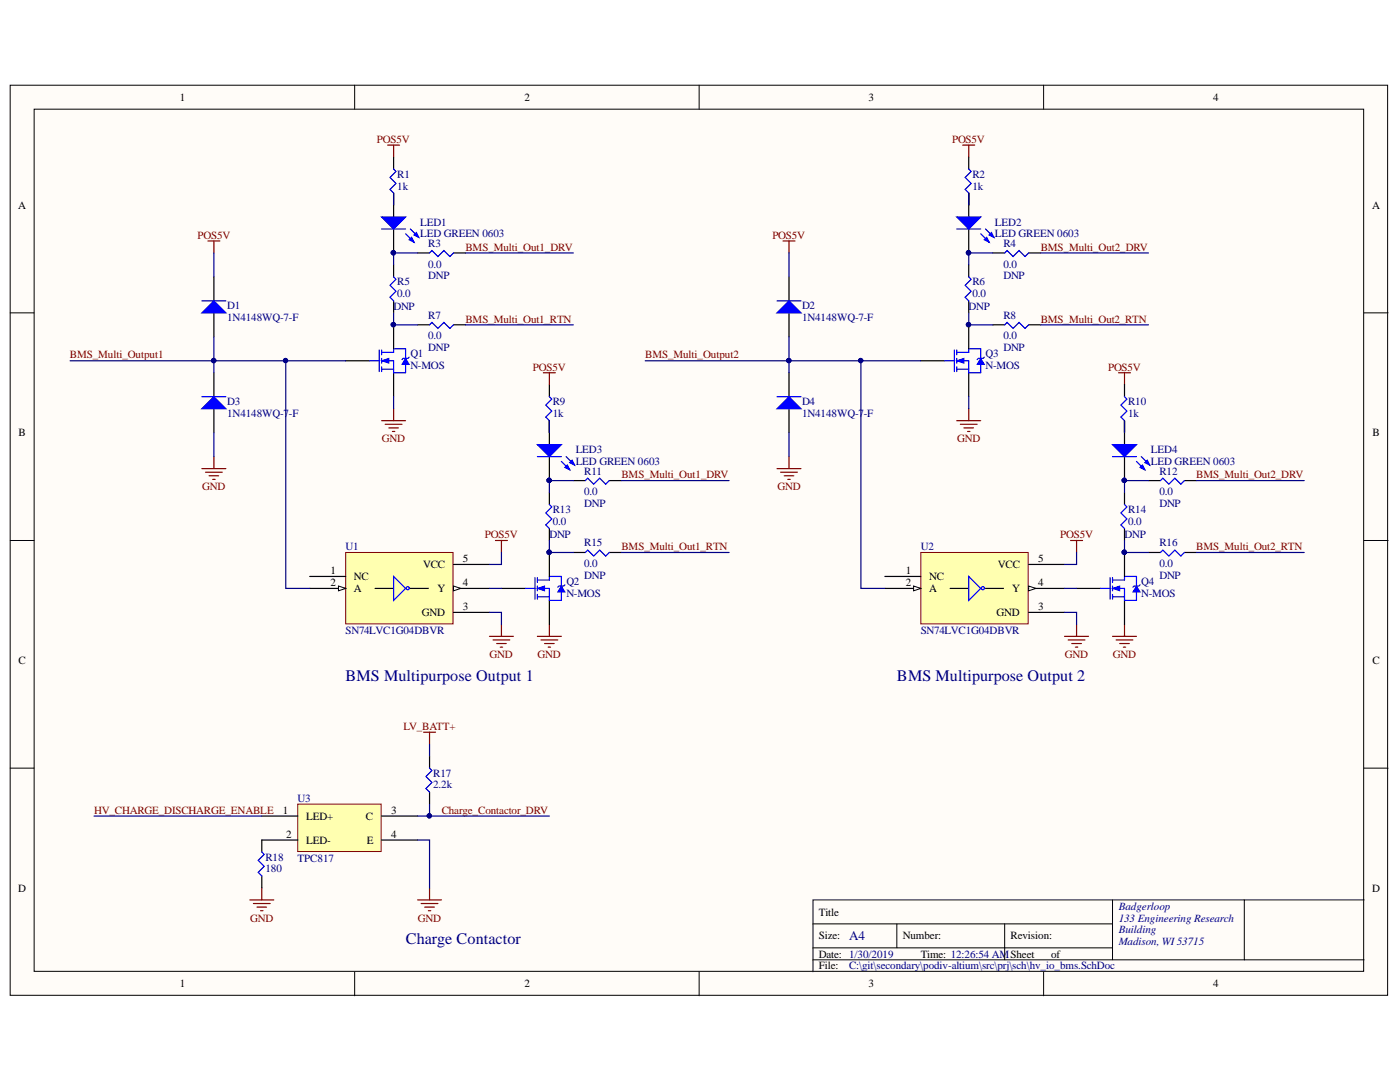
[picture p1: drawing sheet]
<svg xmlns="http://www.w3.org/2000/svg" width="279mm" height="216mm" viewBox="0 0 279 216" stroke-linecap="round" stroke-linejoin="round" font-family="sans-serif">
<defs><g id="words">
<g font-size="3.2" fill="#000080">
<text x="68.9" y="135.9">BMS Multipurpose Output 1</text>
<text x="179" y="135.9">BMS Multipurpose Output 2</text>
<text x="81" y="188.5">Charge Contactor</text>
</g>
<text font-size="2.6" fill="#000080" x="169.5" y="187.6">A4</text>
<g font-size="2.2">
<text x="35.9" y="20.1">1</text>
<text x="104.7" y="20.1">2</text>
<text x="173.3" y="20.1">3</text>
<text x="242.1" y="20.1">4</text>
<text x="3.6" y="41.6">A</text>
<text x="273.9" y="41.6">A</text>
<text x="3.7" y="87">B</text>
<text x="273.9" y="87">B</text>
<text x="84.4" y="113.4">VCC</text>
<text x="92.4" y="112.2">5</text>
<text x="199.1" y="113.4">VCC</text>
<text x="207.2" y="112.2">5</text>
<text x="66" y="114.5">1</text>
<text x="66" y="116.9">2</text>
<text x="70.6" y="115.7">NC</text>
<text x="70.6" y="118.2">A</text>
<text x="87.3" y="118.2">Y</text>
<text x="92.4" y="116.9">4</text>
<text x="180.8" y="114.5">1</text>
<text x="180.8" y="116.9">2</text>
<text x="185.4" y="115.7">NC</text>
<text x="185.4" y="118.2">A</text>
<text x="202" y="118.2">Y</text>
<text x="207.2" y="116.9">4</text>
<text x="84.2" y="122.9">GND</text>
<text x="92.4" y="121.7">3</text>
<text x="198.9" y="122.9">GND</text>
<text x="207.2" y="121.7">3</text>
<text x="3.7" y="132.5">C</text>
<text x="273.9" y="132.5">C</text>
<text x="56.4" y="162.4">1</text>
<text x="57.1" y="167.1">2</text>
<text x="61.1" y="163.6">LED+</text>
<text x="73" y="163.6">C</text>
<text x="78.1" y="167.1">4</text>
<text x="78.1" y="162.4">3</text>
<text x="61.1" y="168.3">LED-</text>
<text x="73.2" y="168.3">E</text>
<text x="3.6" y="177.9">D</text>
<text x="273.9" y="177.9">D</text>
<text x="163.4" y="182.7">Title</text>
<text x="163.4" y="187.4">Size:</text>
<text x="163.4" y="191.1">Date: 1/30/2019</text>
<text x="180.2" y="187.4">Number:</text>
<text x="183.8" y="191.1">Time: 12:26:54 AMSheet</text>
<text x="201.7" y="187.4">Revision:</text>
<text x="209.8" y="191.1">of</text>
<text x="35.9" y="197">1</text>
<text x="104.7" y="197">2</text>
<text x="163.4" y="193.5">File:</text>
<text x="173.3" y="197">3</text>
<text x="242.1" y="197">4</text>
</g>
<g font-size="2.2" fill="#800000">
<text x="75.2" y="28.5">POS5V</text>
<text x="190" y="28.5">POS5V</text>
<text x="39.4" y="47.6">POS5V</text>
<text x="154.1" y="47.6">POS5V</text>
<text x="92.9" y="50">BMS_Multi_Out1_DRV</text>
<text x="207.7" y="50">BMS_Multi_Out2_DRV</text>
<text x="92.9" y="64.4">BMS_Multi_Out1_RTN</text>
<text x="207.7" y="64.4">BMS_Multi_Out2_RTN</text>
<text x="14" y="71.5">BMS_Multi_Output1</text>
<text x="128.8" y="71.5">BMS_Multi_Output2</text>
<text x="106.3" y="73.9">POS5V</text>
<text x="221.1" y="73.9">POS5V</text>
<text x="76.2" y="88.2">GND</text>
<text x="191" y="88.2">GND</text>
<text x="124" y="95.4">BMS_Multi_Out1_DRV</text>
<text x="238.7" y="95.4">BMS_Multi_Out2_DRV</text>
<text x="40.4" y="97.8">GND</text>
<text x="155.2" y="97.8">GND</text>
<text x="96.8" y="107.3">POS5V</text>
<text x="211.6" y="107.3">POS5V</text>
<text x="124" y="109.8">BMS_Multi_Out1_RTN</text>
<text x="238.7" y="109.8">BMS_Multi_Out2_RTN</text>
<text x="97.7" y="131.3">GND</text>
<text x="107.3" y="131.3">GND</text>
<text x="212.5" y="131.3">GND</text>
<text x="222.1" y="131.3">GND</text>
<text x="80.5" y="145.7">LV_BATT+</text>
<text x="18.8" y="162.4">HV_CHARGE_DISCHARGE_ENABLE</text>
<text x="88.2" y="162.4">Charge_Contactor_DRV</text>
<text x="49.9" y="183.9">GND</text>
<text x="83.4" y="183.9">GND</text>
</g>
<g font-size="2.2" fill="#000080">
<text x="79.3" y="35.4">R1</text>
<text x="194.1" y="35.4">R2</text>
<text x="79.3" y="37.8">1k</text>
<text x="194.1" y="37.8">1k</text>
<text x="83.8" y="45">LED1</text>
<text x="83.8" y="47.4">LED GREEN 0603</text>
<text x="198.6" y="45">LED2</text>
<text x="198.6" y="47.4">LED GREEN 0603</text>
<text x="85.4" y="49.3">R3</text>
<text x="85.4" y="53.4">0.0</text>
<text x="200.2" y="49.3">R4</text>
<text x="200.2" y="53.4">0.0</text>
<text x="79.3" y="56.9">R5</text>
<text x="79.3" y="59.3">0.0</text>
<text x="85.4" y="55.7">DNP</text>
<text x="194.1" y="56.9">R6</text>
<text x="194.1" y="59.3">0.0</text>
<text x="200.2" y="55.7">DNP</text>
<text x="45.3" y="61.8">D1</text>
<text x="45.3" y="64.1">1N4148WQ-7-F</text>
<text x="78.5" y="61.9">DNP</text>
<text x="85.4" y="63.6">R7</text>
<text x="160.1" y="61.8">D2</text>
<text x="160.1" y="64.1">1N4148WQ-7-F</text>
<text x="193.3" y="61.9">DNP</text>
<text x="200.2" y="63.6">R8</text>
<text x="81.9" y="71.3">Q1</text>
<text x="85.4" y="70.1">DNP</text>
<text x="85.4" y="67.7">0.0</text>
<text x="196.7" y="71.3">Q3</text>
<text x="200.2" y="70.1">DNP</text>
<text x="200.2" y="67.7">0.0</text>
<text x="81.9" y="73.7">N-MOS</text>
<text x="196.7" y="73.7">N-MOS</text>
<text x="45.3" y="80.9">D3</text>
<text x="45.3" y="83.2">1N4148WQ-7-F</text>
<text x="110.3" y="80.9">R9</text>
<text x="110.3" y="83.2">1k</text>
<text x="160.1" y="80.9">D4</text>
<text x="160.1" y="83.2">1N4148WQ-7-F</text>
<text x="225.1" y="80.9">R10</text>
<text x="225.1" y="83.2">1k</text>
<text x="114.9" y="90.4">LED3</text>
<text x="114.9" y="92.8">LED GREEN 0603</text>
<text x="116.6" y="94.7">R11</text>
<text x="229.7" y="90.4">LED4</text>
<text x="229.7" y="92.8">LED GREEN 0603</text>
<text x="231.4" y="94.7">R12</text>
<text x="116.6" y="101.2">DNP</text>
<text x="116.6" y="98.8">0.0</text>
<text x="231.4" y="101.2">DNP</text>
<text x="231.4" y="98.8">0.0</text>
<text x="109.6" y="107.3">DNP</text>
<text x="110.3" y="102.4">R13</text>
<text x="110.3" y="104.7">0.0</text>
<text x="224.4" y="107.3">DNP</text>
<text x="225.1" y="102.4">R14</text>
<text x="225.1" y="104.7">0.0</text>
<text x="68.9" y="109.8">U1</text>
<text x="116.6" y="109">R15</text>
<text x="116.6" y="113.1">0.0</text>
<text x="183.8" y="109.8">U2</text>
<text x="231.4" y="109">R16</text>
<text x="231.4" y="113.1">0.0</text>
<text x="113" y="116.7">Q2</text>
<text x="113" y="119.1">N-MOS</text>
<text x="116.6" y="115.6">DNP</text>
<text x="227.7" y="116.7">Q4</text>
<text x="227.7" y="119.1">N-MOS</text>
<text x="231.4" y="115.6">DNP</text>
<text x="68.9" y="126.5">SN74LVC1G04DBVR</text>
<text x="183.8" y="126.5">SN74LVC1G04DBVR</text>
<text x="86.5" y="155">R17</text>
<text x="59.4" y="160">U3</text>
<text x="86.5" y="157.3">2.2k</text>
<text x="53" y="171.7">R18</text>
<text x="59.4" y="172">TPC817</text>
<text x="53" y="174.1">180</text>
<text x="223.3" y="181.5">Badgerloop</text>
<text x="223.3" y="183.9">133 Engineering Research</text>
<text x="223.3" y="186.3">Building</text>
<text x="223.3" y="188.6">Madison, WI53715</text>
<text x="169.5" y="193.5">C:\git\secondary\podiv-altium\src\prj\sch\hv_io_bms.SchDoc</text>
</g>
</g></defs>
<g fill="#fffcf8" stroke="#000" stroke-width=".2">
<path d="M2 17h274.9v181.6h-274.9z"/>
<path d="M6.8 21.8h265.3v172h-265.3z"/>
</g>
<g fill="none" stroke="#000" stroke-width=".2">
<path d="M70.8 17v4.8M139.5 17v4.8M208.3 17v4.8M2 62.4h4.8M272.2 62.4h4.8M2 107.8h4.8M272.2 107.8h4.8M2 153.3h4.8M272.2 153.3h4.8M222 179.6v11.9M248.3 179.6h-86.1v14.3M272.2 179.6h-23.9v11.9"/>
<path d="M70.8 193.9v4.8M139.5 193.9v4.8M162.2 184.4h59.8M162.2 191.5h110M162.2 189.1h59.8M179 184.4v4.7M200.5 184.4v7.1M208.3 193.9v4.8"/>
</g>
<path d="M76.2 83.9h4.7M76.9 84.7h3.3M77.6 85.4h1.9M78.3 86.1h.5M78.6 81.6v2.3" fill="none" stroke="#800000" stroke-width=".24"/>
<path d="M69 110.2h21.4v14.3h-21.4z" fill="#ffffb0" stroke="#800000" stroke-width=".2"/>
<path d="M61.8 115h7.2M61.8 117.4h7.2" fill="none" stroke="#000" stroke-width=".24"/>
<path d="M67.6 116.9l1.4 .5-1.4 .5z" fill="#fffcf8"/>
<path d="M67.6 116.9l1.4 .5-1.4 .5z" fill="none" stroke="#000" stroke-width=".2"/>
<path d="M90.5 117.4h7.2M90.5 122.2h7.2" fill="none" stroke="#000" stroke-width=".24"/>
<path d="M90.5 116.9l1.4 .5-1.4 .5z" fill="#fffcf8"/>
<path d="M90.5 116.9l1.4 .5-1.4 .5z" fill="none" stroke="#000" stroke-width=".2"/>
<path d="M42.7 74.4v4.8M42.7 81.6v4.7M74.8 117.4h3.6M81.9 117.4h3.6M90.5 112.6h7.2" fill="none" stroke="#000" stroke-width=".24"/>
<g fill="none" stroke="#00f" stroke-width=".24">
<path d="M78.6 115l2.3 2.4-2.3 2.4z"/>
<circle cx="81.4" cy="117.4" r=".31"/>
</g>
<path d="M40.3 81.6l2.4-2.4 2.4 2.4z" fill="#00f"/>
<path d="M40.3 79.2h4.8M40.3 81.6l2.4-2.4 2.4 2.4z" fill="none" stroke="#00f" stroke-width=".24"/>
<path d="M42.7 55.3v4.7M42.7 62.4v4.8" fill="none" stroke="#000" stroke-width=".24"/>
<path d="M40.3 62.4l2.4-2.4 2.4 2.4z" fill="#00f"/>
<path d="M40.3 62.4l2.4-2.4 2.4 2.4zM40.3 60h4.8" fill="none" stroke="#00f" stroke-width=".24"/>
<g fill="none" stroke="#800000" stroke-width=".24">
<path d="M41.5 48.1h2.4M42.7 48.1v2.4M40.3 93.5h4.8M41 94.2h3.4M41.7 94.9h1.9M42.4 95.7h.5M42.7 91.1v2.4M190.9 83.9h4.8M191.7 84.7h3.3M192.4 85.4h1.9M193.1 86.1h.5M193.3 81.6v2.3"/>
<path d="M98.9 107.8h2.4M100.1 107.8v2.4M97.7 127h4.8M98.4 127.7h3.3M99.1 128.4h1.9M99.8 129.1h.5M100.1 124.6v2.4M107.2 127h4.8M108 127.7h3.3M108.7 128.4h1.9M109.4 129.1h.5M109.6 124.6v2.4"/>
</g>
<path d="M183.8 110.2h21.4v14.3h-21.4z" fill="#ffffb0" stroke="#800000" stroke-width=".2"/>
<path d="M176.6 115h7.2M176.6 117.4h7.2" fill="none" stroke="#000" stroke-width=".24"/>
<path d="M182.3 116.9l1.5 .5-1.5 .5z" fill="#fffcf8"/>
<path d="M182.3 116.9l1.5 .5-1.5 .5z" fill="none" stroke="#000" stroke-width=".2"/>
<path d="M205.3 117.4h7.2M205.3 122.2h7.2" fill="none" stroke="#000" stroke-width=".24"/>
<path d="M205.3 116.9l1.4 .5-1.4 .5z" fill="#fffcf8"/>
<path d="M205.3 116.9l1.4 .5-1.4 .5z" fill="none" stroke="#000" stroke-width=".2"/>
<path d="M157.5 74.4v4.8M157.5 81.6v4.7M189.6 117.4h3.6M196.7 117.4h3.6M205.3 112.6h7.2" fill="none" stroke="#000" stroke-width=".24"/>
<g fill="none" stroke="#00f" stroke-width=".24">
<path d="M193.3 115l2.4 2.4-2.4 2.4z"/>
<circle cx="196.2" cy="117.4" r=".31"/>
</g>
<path d="M155.1 81.6l2.4-2.4 2.4 2.4z" fill="#00f"/>
<path d="M155.1 79.2h4.8M155.1 81.6l2.4-2.4 2.4 2.4z" fill="none" stroke="#00f" stroke-width=".24"/>
<path d="M157.5 55.3v4.7M157.5 62.4v4.8" fill="none" stroke="#000" stroke-width=".24"/>
<path d="M155.1 62.4l2.4-2.4 2.4 2.4z" fill="#00f"/>
<path d="M155.1 62.4l2.4-2.4 2.4 2.4zM155.1 60h4.8" fill="none" stroke="#00f" stroke-width=".24"/>
<g fill="none" stroke="#800000" stroke-width=".24">
<path d="M156.3 48.1h2.4M157.5 48.1v2.4M155.1 93.5h4.8M155.8 94.2h3.3M156.5 94.9h1.9M157.2 95.7h.5M157.5 91.1v2.4M213.7 107.8h2.3M214.9 107.8v2.4M212.5 127h4.7M213.2 127.7h3.3M213.9 128.4h1.9"/>
<path d="M214.6 129.1h.5M214.9 124.6v2.4M222 127h4.8M222.7 127.7h3.4M223.5 128.4h1.9M224.2 129.1h.5M224.4 124.6v2.4"/>
</g>
<path d="M78.6 38.5v4.8M78.6 45.7v4.8" fill="none" stroke="#000" stroke-width=".24"/>
<circle cx="78.5" cy="50.4" r=".43" fill="#000080" stroke="#000080" stroke-width=".2"/>
<path d="M76.2 43.3h4.7l-2.3 2.4z" fill="#00f"/>
<path d="M76.2 43.3h4.7l-2.3 2.4zM80.9 46.6l1.7 1.7M81.9 45.7l1.7 1.7" fill="none" stroke="#00f" stroke-width=".24"/>
<path d="M81.7 47.8l.4-.4 .5 .9z" fill="#00f"/>
<path d="M81.7 47.8l.4-.4 .5 .9z" fill="none" stroke="#00f" stroke-width=".24"/>
<path d="M82.6 46.9l.5-.5 .5 1z" fill="#00f"/>
<path d="M78.6 33.7l.4 .5-1.2 1.2 1.2 1.2-1.2 1.2 .8 .7M76.2 45.7h4.7M78.6 55.3l.4 .4-1.2 1.2 1.2 1.2-1.2 1.2 .8 .7M82.6 46.9l.5-.5 .5 1zM85.7 50.5l.5-.5 1.2 1.2 1.2-1.2 1.2 1.2 .7-.7M85.7 64.8l.5-.5 1.2 1.2 1.2-1.2 1.2 1.2 .7-.7" fill="none" stroke="#00f" stroke-width=".24"/>
<g fill="#000080" stroke="#000080" stroke-width=".2">
<circle cx="78.5" cy="50.4" r=".43"/>
<circle cx="109.6" cy="95.8" r=".43"/>
</g>
<path d="M77.4 29h2.3M78.6 29v2.3" fill="none" stroke="#800000" stroke-width=".24"/>
<path d="M78.6 31.3v2.4M78.6 38.5v2.4M78.6 52.9v2.4M83.3 50.5h2.4M90.5 50.5h2.4M78.6 60v2.4M83.3 64.8h2.4M90.5 64.8h2.4M109.6 83.9v4.8M109.6 91.1v4.8" fill="none" stroke="#000" stroke-width=".24"/>
<path d="M107.2 88.7h4.8l-2.4 2.4z" fill="#00f"/>
<path d="M107.2 88.7h4.8l-2.4 2.4zM112 92.1l1.7 1.6M113 91.1l1.7 1.7" fill="none" stroke="#00f" stroke-width=".24"/>
<path d="M112.7 93.3l.5-.5 .5 .9z" fill="#00f"/>
<path d="M112.7 93.3l.5-.5 .5 .9z" fill="none" stroke="#00f" stroke-width=".24"/>
<path d="M113.7 92.3l.5-.5 .5 1z" fill="#00f"/>
<path d="M109.6 79.2l.5 .4-1.2 1.2 1.2 1.2-1.2 1.2 .7 .7M107.2 91.1h4.8M113.7 92.3l.5-.5 .5 1zM116.8 95.9l.5-.5 1.2 1.2 1.2-1.2 1.2 1.2 .7-.7M109.6 100.7l.5 .5-1.2 1.2 1.2 1.1-1.2 1.2 .7 .8M116.8 110.2l.5-.4 1.2 1.2 1.2-1.2 1.2 1.2 .7-.8" fill="none" stroke="#00f" stroke-width=".24"/>
<g fill="#000080" stroke="#000080" stroke-width=".2">
<circle cx="109.6" cy="95.8" r=".43"/>
<circle cx="193.3" cy="50.4" r=".43"/>
</g>
<path d="M193.3 38.5v4.8M193.3 45.7v4.8M109.6 76.8v2.4M109.6 83.9v2.4M109.6 98.3v2.4M114.4 95.9h2.4M121.6 95.9h2.4M109.6 105.5v2.3M114.4 110.2h2.4M121.6 110.2h2.4" fill="none" stroke="#000" stroke-width=".24"/>
<path d="M108.4 74.4h2.4M109.6 74.4v2.4" fill="none" stroke="#800000" stroke-width=".24"/>
<path d="M190.9 43.3h4.8l-2.4 2.4z" fill="#00f"/>
<path d="M190.9 43.3h4.8l-2.4 2.4zM195.7 46.6l1.7 1.7M196.7 45.7l1.7 1.7" fill="none" stroke="#00f" stroke-width=".24"/>
<path d="M196.4 47.8l.5-.4 .5 .9z" fill="#00f"/>
<path d="M196.4 47.8l.5-.4 .5 .9z" fill="none" stroke="#00f" stroke-width=".24"/>
<path d="M197.4 46.9l.5-.5 .5 1z" fill="#00f"/>
<path d="M193.3 33.7l.5 .5-1.2 1.2 1.2 1.2-1.2 1.2 .7 .7M190.9 45.7h4.8M193.3 55.3l.5 .4-1.2 1.2 1.2 1.2-1.2 1.2 .7 .7M197.4 46.9l.5-.5 .5 1zM200.5 50.5l.5-.5 1.2 1.2 1.2-1.2 1.2 1.2 .7-.7M200.5 64.8l.5-.5 1.2 1.2 1.2-1.2 1.2 1.2 .7-.7" fill="none" stroke="#00f" stroke-width=".24"/>
<g fill="#000080" stroke="#000080" stroke-width=".2">
<circle cx="193.3" cy="50.4" r=".43"/>
<circle cx="224.4" cy="95.8" r=".43"/>
</g>
<path d="M192.1 29h2.4M193.3 29v2.3" fill="none" stroke="#800000" stroke-width=".24"/>
<path d="M193.3 31.3v2.4M193.3 38.5v2.4M193.3 52.9v2.4M198.1 50.5h2.4M205.3 50.5h2.4M193.3 60v2.4M198.1 64.8h2.4M205.3 64.8h2.4M224.4 83.9v4.8M224.4 91.1v4.8" fill="none" stroke="#000" stroke-width=".24"/>
<path d="M222 88.7h4.8l-2.4 2.4z" fill="#00f"/>
<path d="M222 88.7h4.8l-2.4 2.4zM226.8 92.1l1.7 1.6M227.8 91.1l1.6 1.7" fill="none" stroke="#00f" stroke-width=".24"/>
<path d="M227.5 93.3l.5-.5 .5 .9z" fill="#00f"/>
<path d="M227.5 93.3l.5-.5 .5 .9z" fill="none" stroke="#00f" stroke-width=".24"/>
<path d="M228.5 92.3l.5-.5 .4 1z" fill="#00f"/>
<path d="M224.4 79.2l.5 .4-1.2 1.2 1.2 1.2-1.2 1.2 .7 .7M222 91.1h4.8M228.5 92.3l.5-.5 .4 1zM231.6 95.9l.5-.5 1.2 1.2 1.2-1.2 1.2 1.2 .7-.7M224.4 100.7l.5 .5-1.2 1.2 1.2 1.1-1.2 1.2 .7 .8M231.6 110.2l.5-.4 1.2 1.2 1.2-1.2 1.2 1.2 .7-.8M52.2 170l.5 .5-1.2 1.2 1.2 1.2-1.2 1.2 .7 .7" fill="none" stroke="#00f" stroke-width=".24"/>
<circle cx="224.4" cy="95.8" r=".43" fill="#000080" stroke="#000080" stroke-width=".2"/>
<path d="M223.2 74.4h2.4M224.4 74.4v2.4M49.9 179.6h4.7M52.2 177.2v2.4M83.3 179.6h4.8M85.7 177.2v2.4M50.6 180.3h3.3M51.3 181h1.9M52 181.7h.5M84.1 180.3h3.3M84.8 181h1.9M85.5 181.7h.5" fill="none" stroke="#800000" stroke-width=".24"/>
<path d="M224.4 76.8v2.4M224.4 83.9v2.4M224.4 98.3v2.4M229.2 95.9h2.4M236.4 95.9h2.4M224.4 105.5v2.3M229.2 110.2h2.4M236.4 110.2h2.4M52.2 167.6v2.4M52.2 174.8v2.4" fill="none" stroke="#000" stroke-width=".24"/>
<path d="M59.4 160.4h16.7v9.5h-16.7z" fill="#ffffb0" stroke="#800000" stroke-width=".2"/>
<path d="M69 72h4.8M78.6 74.4v4.8M85.7 150.9v2.4M85.7 158.1v2.3M52.2 162.8h7.2M52.2 167.6h7.2M76.2 162.8h7.1M76.2 167.6h7.1" fill="none" stroke="#000" stroke-width=".24"/>
<path d="M73.8 72h1.9M75.7 69.8v4.3M76.2 70.3h2.4M76.2 72h2.4v2.4M76.2 73.7h2.4M76.2 69.8v1M76.2 71.5v1M76.2 73.2v.9M85.7 153.3l.5 .5-1.2 1.1 1.2 1.2-1.2 1.2 .7 .8" fill="none" stroke="#00f" stroke-width=".24"/>
<path d="M84.5 146.1h2.4M85.7 146.1v2.4" fill="none" stroke="#800000" stroke-width=".24"/>
<path d="M76.2 72l1.4-.5v1z" fill="#00f"/>
<path d="M76.2 72l1.4-.5v1z" fill="none" stroke="#00f" stroke-width=".2"/>
<path d="M78.6 70.3v-.7h2.3v1.9M80.9 72.7v1.7h-2.3" fill="none" stroke="#00f" stroke-width=".24"/>
<path d="M80.9 71.5l.8 1.2h-1.5z" fill="#00f"/>
<path d="M80.9 71.5l.8 1.2h-1.5z" fill="none" stroke="#00f" stroke-width=".2"/>
<path d="M81.7 71.3l-.3 .2h-.9l-.3 .3M104.9 117.4h1.9M106.8 115.3v4.3M107.2 115.7h2.4M107.2 117.4h2.4v2.4M107.2 119.1h2.4M107.2 115.3v.9M107.2 116.9v1M107.2 118.6v1" fill="none" stroke="#00f" stroke-width=".24"/>
<path d="M78.6 64.8v4.8M100.1 117.4h4.8M109.6 119.8v4.8" fill="none" stroke="#000" stroke-width=".24"/>
<circle cx="78.5" cy="64.8" r=".43" fill="#000080" stroke="#000080" stroke-width=".2"/>
<path d="M107.2 117.4l1.5-.5v1z" fill="#00f"/>
<path d="M107.2 117.4l1.5-.5v1z" fill="none" stroke="#00f" stroke-width=".2"/>
<path d="M109.6 115.7v-.7h2.4v1.9M112 118.1v1.7h-2.4" fill="none" stroke="#00f" stroke-width=".24"/>
<path d="M112 116.9l.7 1.2h-1.4z" fill="#00f"/>
<path d="M112 116.9l.7 1.2h-1.4z" fill="none" stroke="#00f" stroke-width=".2"/>
<path d="M112.7 116.7l-.2 .2h-.9l-.3 .3M219.6 117.4h1.9M221.5 115.3v4.3M222 115.7h2.4M222 117.4h2.4v2.4M222 119.1h2.4M222 115.3v.9M222 116.9v1M222 118.6v1" fill="none" stroke="#00f" stroke-width=".24"/>
<path d="M109.6 110.2v4.8M214.9 117.4h4.7M224.4 119.8v4.8" fill="none" stroke="#000" stroke-width=".24"/>
<circle cx="109.6" cy="110.2" r=".43" fill="#000080" stroke="#000080" stroke-width=".2"/>
<path d="M222 117.4l1.5-.5v1z" fill="#00f"/>
<path d="M222 117.4l1.5-.5v1z" fill="none" stroke="#00f" stroke-width=".2"/>
<path d="M224.4 115.7v-.7h2.4v1.9M226.8 118.1v1.7h-2.4" fill="none" stroke="#00f" stroke-width=".24"/>
<path d="M226.8 116.9l.7 1.2h-1.4z" fill="#00f"/>
<path d="M226.8 116.9l.7 1.2h-1.4z" fill="none" stroke="#00f" stroke-width=".2"/>
<path d="M188.5 72h2M190.5 69.8v4.3M190.9 70.3h2.4M190.9 72h2.4v2.4M190.9 73.7h2.4M190.9 69.8v1M190.9 71.5v1M190.9 73.2v.9M227.5 116.7l-.2 .2h-1l-.2 .3" fill="none" stroke="#00f" stroke-width=".24"/>
<path d="M183.8 72h4.7M193.3 74.4v4.8M224.4 110.2v4.8" fill="none" stroke="#000" stroke-width=".24"/>
<circle cx="224.4" cy="110.2" r=".43" fill="#000080" stroke="#000080" stroke-width=".2"/>
<path d="M190.9 72l1.5-.5v1z" fill="#00f"/>
<path d="M190.9 72l1.5-.5v1z" fill="none" stroke="#00f" stroke-width=".2"/>
<path d="M193.3 70.3v-.7h2.4v1.9M195.7 72.7v1.7h-2.4" fill="none" stroke="#00f" stroke-width=".24"/>
<path d="M195.7 71.5l.7 1.2h-1.4z" fill="#00f"/>
<path d="M195.7 71.5l.7 1.2h-1.4z" fill="none" stroke="#00f" stroke-width=".2"/>
<path d="M196.4 71.3l-.2 .2h-1l-.2 .3" fill="none" stroke="#00f" stroke-width=".24"/>
<path d="M193.3 64.8v4.8" fill="none" stroke="#000" stroke-width=".24"/>
<g fill="#000080" stroke="#000080" stroke-width=".2">
<circle cx="193.3" cy="64.8" r=".43"/>
<circle cx="42.6" cy="71.9" r=".43"/>
<circle cx="57" cy="71.9" r=".43"/>
<circle cx="157.4" cy="71.9" r=".43"/>
<circle cx="171.8" cy="71.9" r=".43"/>
<circle cx="78.5" cy="50.4" r=".43"/>
<circle cx="109.6" cy="110.2" r=".43"/>
<circle cx="109.6" cy="95.8" r=".43"/>
<circle cx="193.3" cy="50.4" r=".43"/>
<circle cx="224.4" cy="110.2" r=".43"/>
<circle cx="224.4" cy="95.8" r=".43"/>
<circle cx="85.7" cy="162.8" r=".43"/>
<circle cx="78.5" cy="64.8" r=".43"/>
</g>
<g fill="none" stroke="#000080" stroke-width=".24">
<path d="M78.6 38.5v2.4M193.3 38.5v2.4M42.7 50.5v4.8M83.3 50.5h-4.7v2.4M92.9 50.5h21.5M157.5 50.5v4.8M198.1 50.5h-4.8v2.4M207.7 50.5h21.5M14 72h55M42.7 67.2v7.2M57 72v45.4h4.8M78.6 62.4v2.4h4.7"/>
<path d="M78.6 79.2v2.4M92.9 64.8h21.5M128.8 72h55M157.5 67.2v7.2M171.8 72v45.4h4.8M193.3 62.4v2.4h4.8M193.3 79.2v2.4M207.7 64.8h21.5M42.7 86.3v4.8M109.6 83.9v2.4M114.4 95.9h-4.8v2.4M124 95.9h21.5"/>
<path d="M157.5 86.3v4.8M224.4 83.9v2.4M229.2 95.9h-4.8v2.4M238.8 95.9h21.5M97.7 117.4h2.4M100.1 110.2v2.4h-2.4M109.6 107.8v2.4h4.8M124 110.2h21.5M212.5 117.4h2.4M214.9 110.2v2.4h-2.4M224.4 107.8v2.4h4.8M238.8 110.2h21.5"/>
<path d="M97.7 122.2h2.4v2.4M212.5 122.2h2.4v2.4M85.7 148.5v2.4M18.8 162.8h33.4M83.3 167.6h2.4v9.6M85.7 160.4v2.4h-2.4M85.7 162.8h23.9"/>
</g>
<use href="#words"/>
</svg>
